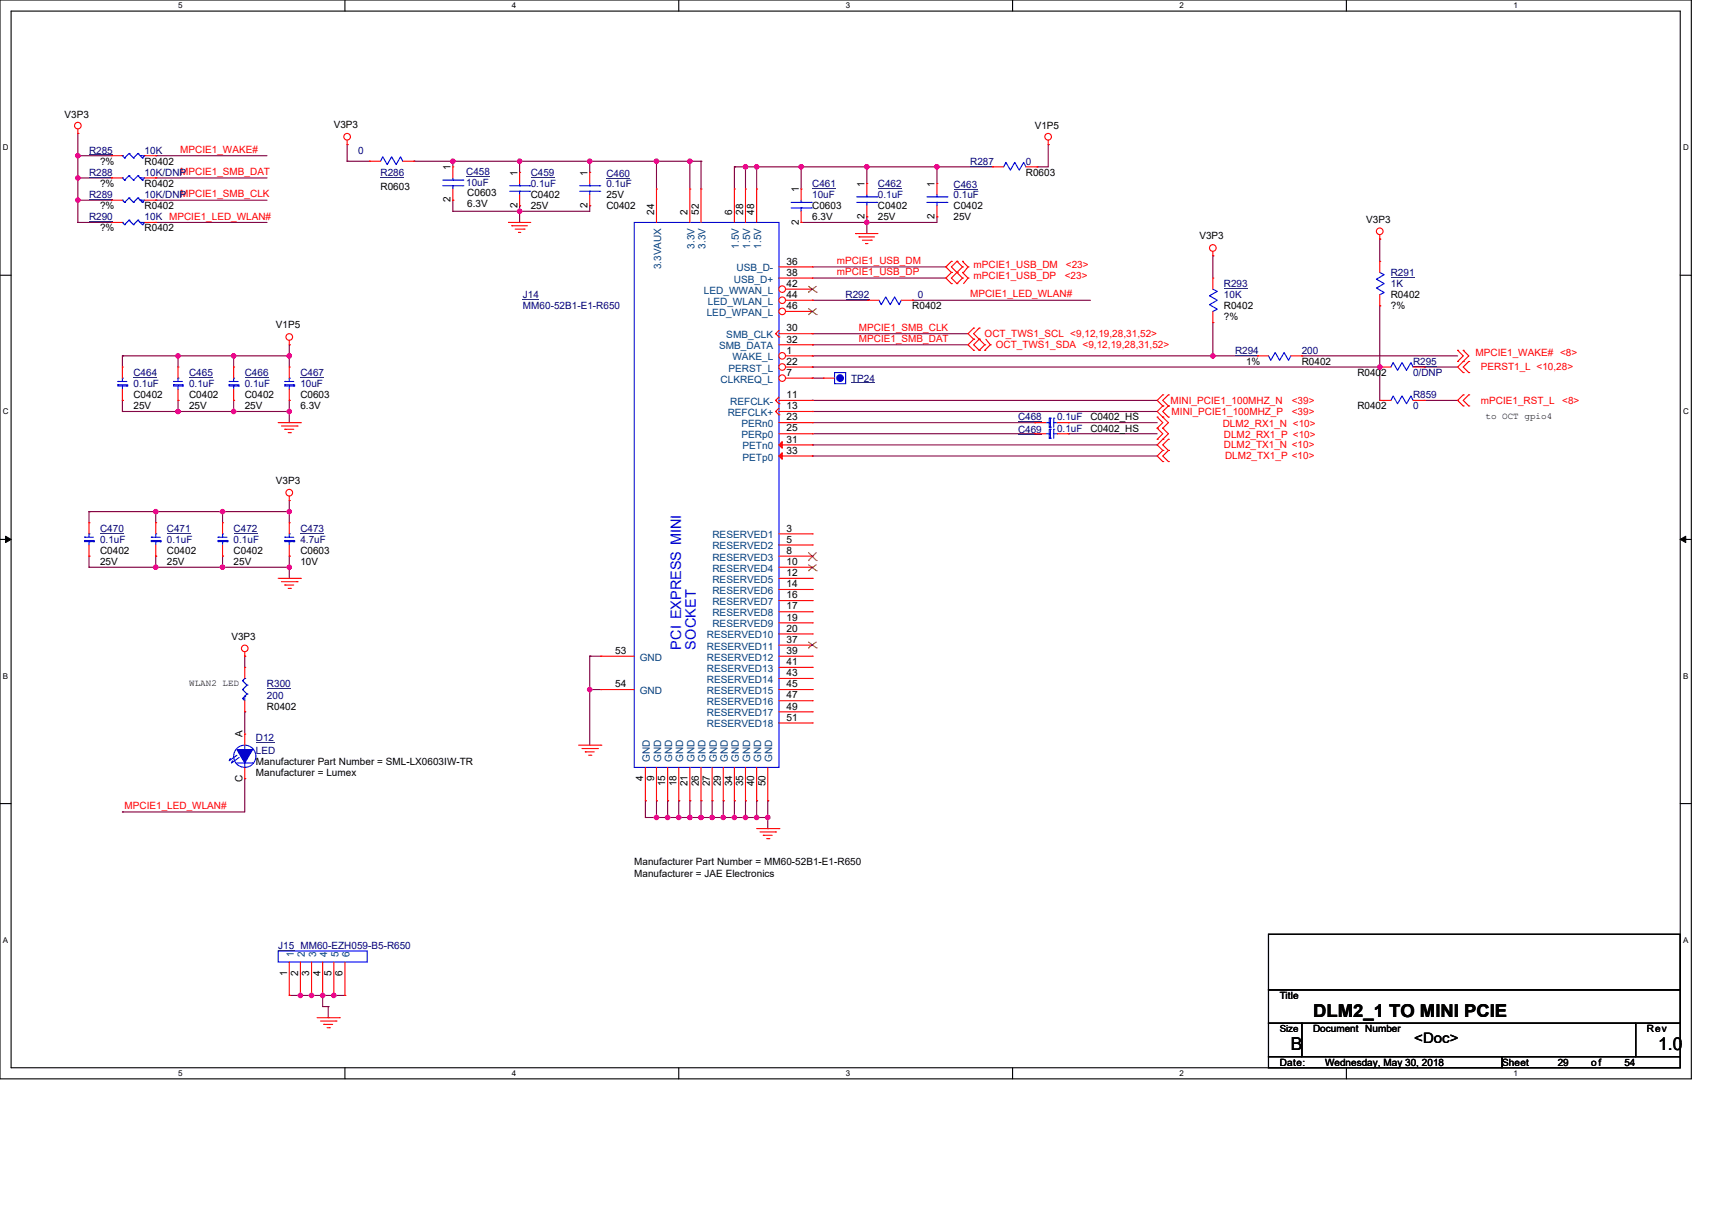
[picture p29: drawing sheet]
<svg xmlns="http://www.w3.org/2000/svg" width="297mm" height="210mm" viewBox="0 0 297 210" stroke-linecap="round" stroke-linejoin="round" font-family="sans-serif">
<defs><g id="words">
<g font-size="3.1">
<text x="227.8" y="176.5">DLM2_1 TO MINI PCIE</text>
<text x="223.9" y="182.3">B</text>
<text x="287.6" y="182.3">1.0</text>
</g>
<g font-size="2.5" fill="#00f">
<text x="118.1" y="112.7" transform="rotate(-90 118.1 112.7)">PCI EXPRESS MINI</text>
<text x="120.7" y="112.7" transform="rotate(-90 120.7 112.7)">SOCKET</text>
</g>
<text font-size="2.5" x="245.3" y="181">&lt;Doc&gt;</text>
<g font-size="1.8">
<text x="78.2" y="29.5" transform="rotate(-90 78.2 29.5)">1</text>
<text x="78.2" y="35.1" transform="rotate(-90 78.2 35.1)">2</text>
<text x="89.8" y="30.5" transform="rotate(-90 89.8 30.5)">1</text>
<text x="101.9" y="30.5" transform="rotate(-90 101.9 30.5)">1</text>
<text x="138.6" y="33.4" transform="rotate(-90 138.6 33.4)">1</text>
<text x="150" y="32.4" transform="rotate(-90 150 32.4)">1</text>
<text x="162.1" y="32.4" transform="rotate(-90 162.1 32.4)">1</text>
<text x="89.8" y="36.1" transform="rotate(-90 89.8 36.1)">2</text>
<text x="101.9" y="36.1" transform="rotate(-90 101.9 36.1)">2</text>
<text x="113.5" y="37.3" transform="rotate(-90 113.5 37.3)">24</text>
<text x="119.3" y="37.3" transform="rotate(-90 119.3 37.3)">2</text>
<text x="121.2" y="37.3" transform="rotate(-90 121.2 37.3)">52</text>
<text x="127" y="37.3" transform="rotate(-90 127 37.3)">6</text>
<text x="128.9" y="37.3" transform="rotate(-90 128.9 37.3)">28</text>
<text x="130.9" y="37.3" transform="rotate(-90 130.9 37.3)">48</text>
<text x="138.6" y="39" transform="rotate(-90 138.6 39)">2</text>
<text x="150" y="38" transform="rotate(-90 150 38)">2</text>
<text x="162.1" y="38" transform="rotate(-90 162.1 38)">2</text>
<text x="42.1" y="128" transform="rotate(-90 42.1 128)">A</text>
<text x="42.1" y="135.8" transform="rotate(-90 42.1 135.8)">C</text>
<text x="111.6" y="135.5" transform="rotate(-90 111.6 135.5)">4</text>
<text x="113.5" y="135.5" transform="rotate(-90 113.5 135.5)">9</text>
<text x="115.4" y="136.5" transform="rotate(-90 115.4 136.5)">15</text>
<text x="117.3" y="136.5" transform="rotate(-90 117.3 136.5)">18</text>
<text x="119.3" y="136.5" transform="rotate(-90 119.3 136.5)">21</text>
<text x="121.2" y="136.5" transform="rotate(-90 121.2 136.5)">26</text>
<text x="123.1" y="136.5" transform="rotate(-90 123.1 136.5)">27</text>
<text x="125.1" y="136.5" transform="rotate(-90 125.1 136.5)">29</text>
<text x="127" y="136.5" transform="rotate(-90 127 136.5)">34</text>
<text x="128.9" y="136.5" transform="rotate(-90 128.9 136.5)">35</text>
<text x="130.9" y="136.5" transform="rotate(-90 130.9 136.5)">40</text>
<text x="132.8" y="136.5" transform="rotate(-90 132.8 136.5)">50</text>
<text x="49.8" y="169.3" transform="rotate(-90 49.8 169.3)">1</text>
<text x="51.7" y="169.3" transform="rotate(-90 51.7 169.3)">2</text>
<text x="53.7" y="169.3" transform="rotate(-90 53.7 169.3)">3</text>
<text x="55.6" y="169.3" transform="rotate(-90 55.6 169.3)">4</text>
<text x="57.5" y="169.3" transform="rotate(-90 57.5 169.3)">5</text>
<text x="59.4" y="169.3" transform="rotate(-90 59.4 169.3)">6</text>
</g>
<g font-size="1.8" fill="#004080">
<text x="114.7" y="46.8" transform="rotate(-90 114.7 46.8)">3.3VAUX</text>
<text x="120.5" y="43.2" transform="rotate(-90 120.5 43.2)">3.3V</text>
<text x="122.4" y="43.2" transform="rotate(-90 122.4 43.2)">3.3V</text>
<text x="128.2" y="43.2" transform="rotate(-90 128.2 43.2)">1.5V</text>
<text x="130.1" y="43.2" transform="rotate(-90 130.1 43.2)">1.5V</text>
<text x="132.1" y="43.2" transform="rotate(-90 132.1 43.2)">1.5V</text>
<text x="112.8" y="132.2" transform="rotate(-90 112.8 132.2)">GND</text>
<text x="114.7" y="132.2" transform="rotate(-90 114.7 132.2)">GND</text>
<text x="116.6" y="132.2" transform="rotate(-90 116.6 132.2)">GND</text>
<text x="118.5" y="132.2" transform="rotate(-90 118.5 132.2)">GND</text>
<text x="120.5" y="132.2" transform="rotate(-90 120.5 132.2)">GND</text>
<text x="122.4" y="132.2" transform="rotate(-90 122.4 132.2)">GND</text>
<text x="124.3" y="132.2" transform="rotate(-90 124.3 132.2)">GND</text>
<text x="126.3" y="132.2" transform="rotate(-90 126.3 132.2)">GND</text>
<text x="128.2" y="132.2" transform="rotate(-90 128.2 132.2)">GND</text>
<text x="130.1" y="132.2" transform="rotate(-90 130.1 132.2)">GND</text>
<text x="132.1" y="132.2" transform="rotate(-90 132.1 132.2)">GND</text>
<text x="134" y="132.2" transform="rotate(-90 134 132.2)">GND</text>
<text x="51" y="166" transform="rotate(-90 51 166)">1</text>
<text x="52.9" y="166" transform="rotate(-90 52.9 166)">2</text>
<text x="54.8" y="166" transform="rotate(-90 54.8 166)">3</text>
<text x="56.8" y="166" transform="rotate(-90 56.8 166)">4</text>
<text x="58.7" y="166" transform="rotate(-90 58.7 166)">5</text>
<text x="60.6" y="166" transform="rotate(-90 60.6 166)">6</text>
</g>
<g font-size="1.7">
<text x="11.2" y="20.5">V3P3</text>
<text x="57.9" y="22.2">V3P3</text>
<text x="179.5" y="22.4">V1P5</text>
<text x="17.4" y="28.6">?%</text>
<text x="25.1" y="28.6">R0402</text>
<text x="17.4" y="32.4">?%</text>
<text x="25.1" y="32.4">R0402</text>
<text x="66" y="33">R0603</text>
<text x="81.1" y="34">C0603</text>
<text x="81.1" y="35.9">6.3V</text>
<text x="92.1" y="34.4">C0402</text>
<text x="105.2" y="34.4">25V</text>
<text x="178" y="30.5">R0603</text>
<text x="17.4" y="36.3">?%</text>
<text x="17.4" y="40.2">?%</text>
<text x="25.1" y="36.3">R0402</text>
<text x="25.1" y="40.2">R0402</text>
<text x="92.1" y="36.3">25V</text>
<text x="105.2" y="36.3">C0402</text>
<text x="140.9" y="36.3">C0603</text>
<text x="140.9" y="38.2">6.3V</text>
<text x="152.3" y="36.3">C0402</text>
<text x="152.3" y="38.2">25V</text>
<text x="165.4" y="36.3">C0402</text>
<text x="165.4" y="38.2">25V</text>
<text x="208.1" y="41.5">V3P3</text>
<text x="237" y="38.6">V3P3</text>
<text x="136.5" y="45.9">36</text>
<text x="136.5" y="47.9">38</text>
<text x="136.5" y="49.8">42</text>
<text x="136.5" y="51.7">44</text>
<text x="136.5" y="53.7">46</text>
<text x="158.3" y="53.7">R0402</text>
<text x="212.3" y="53.7">R0402</text>
<text x="241.3" y="51.7">R0402</text>
<text x="241.3" y="53.7">?%</text>
<text x="47.9" y="56.9">V1P5</text>
<text x="136.5" y="57.5">30</text>
<text x="136.5" y="59.4">32</text>
<text x="212.3" y="55.6">?%</text>
<text x="136.5" y="61.4">1</text>
<text x="136.5" y="63.3">22</text>
<text x="136.5" y="65.2">7</text>
<text x="216.2" y="63.3">1%</text>
<text x="225.8" y="63.3">R0402</text>
<text x="235.5" y="65.3">R0402</text>
<text x="23.2" y="69.1">C0402</text>
<text x="23.2" y="71">25V</text>
<text x="32.8" y="69.1">C0402</text>
<text x="32.8" y="71">25V</text>
<text x="42.5" y="69.1">C0402</text>
<text x="42.5" y="71">25V</text>
<text x="52.1" y="69.1">C0603</text>
<text x="52.1" y="71">6.3V</text>
<text x="136.5" y="69.1">11</text>
<text x="136.5" y="71">13</text>
<text x="235.5" y="71">R0402</text>
<text x="136.5" y="73">23</text>
<text x="136.5" y="74.9">25</text>
<text x="136.5" y="76.8">31</text>
<text x="189.2" y="74.9">C0402_HS</text>
<text x="189.2" y="73">C0402_HS</text>
<text x="47.9" y="84">V3P3</text>
<text x="136.5" y="78.8">33</text>
<text x="136.5" y="92.3">3</text>
<text x="136.5" y="94.2">5</text>
<text x="17.4" y="96.1">C0402</text>
<text x="17.4" y="98.1">25V</text>
<text x="29" y="96.1">C0402</text>
<text x="29" y="98.1">25V</text>
<text x="40.5" y="96.1">C0402</text>
<text x="40.5" y="98.1">25V</text>
<text x="52.1" y="96.1">C0603</text>
<text x="52.1" y="98.1">10V</text>
<text x="136.5" y="98.1">10</text>
<text x="136.5" y="100">12</text>
<text x="136.5" y="101.9">14</text>
<text x="136.5" y="96.1">8</text>
<text x="136.5" y="103.8">16</text>
<text x="136.5" y="105.8">17</text>
<text x="136.5" y="107.7">19</text>
<text x="40.2" y="111">V3P3</text>
<text x="106.7" y="113.5">53</text>
<text x="136.5" y="109.6">20</text>
<text x="136.5" y="111.6">37</text>
<text x="136.5" y="113.5">39</text>
<text x="106.7" y="119.3">54</text>
<text x="136.5" y="117.4">43</text>
<text x="136.5" y="119.3">45</text>
<text x="136.5" y="115.4">41</text>
<text x="46.3" y="123.2">R0402</text>
<text x="136.5" y="121.2">47</text>
<text x="136.5" y="123.1">49</text>
<text x="136.5" y="125.1">51</text>
<text x="44.4" y="134.7">Manufacturer = Lumex</text>
<text x="44.4" y="132.8">Manufacturer Part Number = SML-LX0603IW-TR</text>
<text x="110" y="152.1">Manufacturer = JAE Electronics</text>
<text x="110" y="150.2">Manufacturer Part Number = MM60-52B1-E1-R650</text>
<text x="222" y="173.4">Title</text>
<text x="222" y="179.1">Size</text>
<text x="227.8" y="179.1">Document Number</text>
<text x="285.7" y="179.1">Rev</text>
<text x="222" y="184.9">Date:</text>
<text x="229.9" y="184.9">Wednesday, May 30, 2018</text>
<text x="260.6" y="184.9">Sheet</text>
<text x="270.2" y="184.9">29</text>
<text x="276" y="184.9">of</text>
<text x="281.8" y="184.9">54</text>
</g>
<g font-size="1.7" fill="#000080">
<text x="15.4" y="26.6">R285</text>
<text x="25.1" y="26.6">10K</text>
<text x="62.1" y="26.6">0</text>
<text x="168.3" y="28.6">R287</text>
<text x="178" y="28.6">0</text>
<text x="15.4" y="30.5">R288</text>
<text x="15.4" y="34.4">R289</text>
<text x="25.1" y="30.5">10K/DNP</text>
<text x="25.1" y="34.4">10K/DNP</text>
<text x="66" y="30.5">R286</text>
<text x="80.9" y="30.3">C458</text>
<text x="80.9" y="32.2">10uF</text>
<text x="92.1" y="30.5">C459</text>
<text x="92.1" y="32.4">0.1uF</text>
<text x="105.2" y="30.7">C460</text>
<text x="105.2" y="32.4">0.1uF</text>
<text x="140.9" y="32.4">C461</text>
<text x="140.9" y="34.4">10uF</text>
<text x="152.3" y="32.4">C462</text>
<text x="152.3" y="34.4">0.1uF</text>
<text x="165.4" y="32.6">C463</text>
<text x="165.4" y="34.4">0.1uF</text>
<text x="15.4" y="38.2">R290</text>
<text x="25.1" y="38.2">10K MPCIE1_LED_WLAN#</text>
<text x="241.3" y="47.9">R291</text>
<text x="90.7" y="51.7">J14</text>
<text x="90.7" y="53.7">MM60-52B1-E1-R650</text>
<text x="146.7" y="51.7">R292</text>
<text x="159.2" y="51.7">0</text>
<text x="212.3" y="49.8">R293</text>
<text x="212.3" y="51.7">10K</text>
<text x="241.3" y="49.8">1K</text>
<text x="23.2" y="65.3">C464</text>
<text x="32.8" y="65.3">C465</text>
<text x="42.5" y="65.3">C466</text>
<text x="52.1" y="65.3">C467</text>
<text x="214.3" y="61.4">R294</text>
<text x="225.8" y="61.4">200</text>
<text x="245.1" y="63.3">R295</text>
<text x="245.1" y="65.3">0/DNP</text>
<text x="23.2" y="67.2">0.1uF</text>
<text x="32.8" y="67.2">0.1uF</text>
<text x="42.5" y="67.2">0.1uF</text>
<text x="52.1" y="67.2">10uF</text>
<text x="147.7" y="66.2">TP24</text>
<text x="245.1" y="69.1">R859</text>
<text x="245.1" y="71">0</text>
<text x="176.6" y="75.1">C469</text>
<text x="176.6" y="73">C468</text>
<text x="183.4" y="74.9">0.1uF</text>
<text x="183.4" y="73">0.1uF</text>
<text x="17.4" y="92.3">C470</text>
<text x="17.4" y="94.2">0.1uF</text>
<text x="29" y="92.3">C471</text>
<text x="29" y="94.2">0.1uF</text>
<text x="40.5" y="92.3">C472</text>
<text x="40.5" y="94.2">0.1uF</text>
<text x="52.1" y="92.3">C473</text>
<text x="52.1" y="94.2">4.7uF</text>
<text x="46.3" y="119.3">R300</text>
<text x="46.3" y="121.2">200</text>
<text x="44.4" y="128.6">D12</text>
<text x="44.4" y="130.9">LED</text>
<text x="48.3" y="164.7">J15 MM60-EZH059-B5-R650</text>
</g>
<g font-size="1.7" fill="#f00">
<text x="31.3" y="26.5">MPCIE1_WAKE#</text>
<text x="31.3" y="30.4">MPCIE1_SMB_DAT</text>
<text x="31.3" y="34.3">MPCIE1_SMB_CLK</text>
<text x="145.1" y="47.8">mPCIE1_USB_DP</text>
<text x="145.1" y="45.8">mPCIE1_USB_DM</text>
<text x="168.9" y="46.5">mPCIE1_USB_DM</text>
<text x="184.9" y="46.5">&lt;23&gt;</text>
<text x="168.3" y="51.6">MPCIE1_LED_WLAN#</text>
<text x="168.9" y="48.5">mPCIE1_USB_DP</text>
<text x="184.7" y="48.5">&lt;23&gt;</text>
<text x="149" y="59.4">MPCIE1_SMB_DAT</text>
<text x="149" y="57.4">MPCIE1_SMB_CLK</text>
<text x="170.8" y="58.5">OCT_TWS1_SCL &lt;9,12,19,28,31,52&gt;</text>
<text x="172.7" y="60.4">OCT_TWS1_SDA &lt;9,12,19,28,31,52&gt;</text>
<text x="256" y="61.8">MPCIE1_WAKE# &lt;8&gt;</text>
<text x="256.9" y="64.3">PERST1_L &lt;10,28&gt;</text>
<text x="203.1" y="70.1">MINI_PCIE1_100MHZ_N</text>
<text x="224.1" y="70.1">&lt;39&gt;</text>
<text x="256.9" y="70.1">mPCIE1_RST_L</text>
<text x="271" y="70.1">&lt;8&gt;</text>
<text x="203.2" y="72">MINI_PCIE1_100MHZ_P</text>
<text x="212.1" y="74.1">DLM2_RX1_N &lt;10&gt;</text>
<text x="212.3" y="77.8">DLM2_TX1_N &lt;10&gt;</text>
<text x="212.3" y="76.1">DLM2_RX1_P &lt;10&gt;</text>
<text x="224.1" y="72">&lt;39&gt;</text>
<text x="212.5" y="79.7">DLM2_TX1_P &lt;10&gt;</text>
<text x="21.6" y="140.4">MPCIE1_LED_WLAN#</text>
</g>
<g font-size="1.7" fill="#004080">
<text x="127.8" y="47.1">USB_D-</text>
<text x="122.1" y="51">LED_WWAN_L</text>
<text x="122.8" y="52.9">LED_WLAN_L</text>
<text x="127.3" y="49">USB_D+</text>
<text x="122.6" y="54.8">LED_WPAN_L</text>
<text x="126" y="58.7">SMB_CLK</text>
<text x="124.7" y="60.6">SMB_DATA</text>
<text x="126.4" y="64.5">PERST_L</text>
<text x="127.1" y="62.5">WAKE_L</text>
<text x="125" y="66.4">CLKREQ_L</text>
<text x="126.7" y="70.3">REFCLK-</text>
<text x="126.2" y="72.2">REFCLK+</text>
<text x="128.6" y="74.1">PERn0</text>
<text x="128.6" y="76.1">PERp0</text>
<text x="128.8" y="78">PETn0</text>
<text x="128.8" y="79.9">PETp0</text>
<text x="123.6" y="93.4">RESERVED1</text>
<text x="123.6" y="95.4">RESERVED2</text>
<text x="123.6" y="99.2">RESERVED4</text>
<text x="123.6" y="101.2">RESERVED5</text>
<text x="123.6" y="97.3">RESERVED3</text>
<text x="123.6" y="105">RESERVED7</text>
<text x="123.6" y="107">RESERVED8</text>
<text x="123.6" y="103.1">RESERVED6</text>
<text x="122.6" y="110.8">RESERVED10</text>
<text x="122.6" y="112.7">RESERVED11</text>
<text x="123.6" y="108.9">RESERVED9</text>
<text x="111" y="114.7">GND</text>
<text x="122.6" y="114.7">RESERVED12</text>
<text x="122.6" y="118.5">RESERVED14</text>
<text x="122.6" y="116.6">RESERVED13</text>
<text x="111" y="120.5">GND</text>
<text x="122.6" y="120.5">RESERVED15</text>
<text x="122.6" y="122.4">RESERVED16</text>
<text x="122.6" y="124.3">RESERVED17</text>
<text x="122.6" y="126.3">RESERVED18</text>
</g>
<g font-size="1.6">
<text x="257.7" y="72.7">to OCT gpio4</text>
<text x="32.8" y="119">WLAN2 LED</text>
</g>
<g font-size="1.4">
<text x="30.9" y="1.4">5</text>
<text x="88.8" y="1.4">4</text>
<text x="146.7" y="1.4">3</text>
<text x="204.6" y="1.4">2</text>
<text x="262.6" y="1.4">1</text>
<text x=".5" y="26.1">D</text>
<text x="292" y="26.1">D</text>
<text x=".5" y="71.9">C</text>
<text x="292" y="71.9">C</text>
<text x=".5" y="117.8">B</text>
<text x="292" y="117.8">B</text>
<text x=".5" y="163.6">A</text>
<text x="292" y="163.6">A</text>
<text x="30.9" y="186.7">5</text>
<text x="88.8" y="186.7">4</text>
<text x="146.7" y="186.7">3</text>
<text x="204.6" y="186.7">2</text>
<text x="262.6" y="186.7">1</text>
</g>
</g></defs>
<path d="M0 0h293.4v187.2h-293.4zM1.9 1.9h289.6v183.4h-289.6z" fill="none" stroke="#000" stroke-width=".19"/>
<g fill="#fff">
<path d="M30.9 .2h.7v1.5h-.7z"/>
<path d="M30.9 185.5h.7v1.5h-.7z"/>
</g>
<path d="M59.8 0v1.9M59.8 185.3v1.9" fill="none" stroke="#000" stroke-width=".19"/>
<g fill="#fff">
<path d="M88.8 .2h.8v1.5h-.8z"/>
<path d="M88.8 185.5h.8v1.5h-.8z"/>
</g>
<path d="M117.8 0v1.9M117.8 185.3v1.9" fill="none" stroke="#000" stroke-width=".19"/>
<g fill="#fff">
<path d="M146.7 .2h.8v1.5h-.8z"/>
<path d="M146.7 185.5h.8v1.5h-.8z"/>
</g>
<path d="M175.7 0v1.9M175.7 185.3v1.9" fill="none" stroke="#000" stroke-width=".19"/>
<g fill="#fff">
<path d="M204.6 .2h.8v1.5h-.8z"/>
<path d="M204.6 185.5h.8v1.5h-.8z"/>
</g>
<path d="M233.6 0v1.9M233.6 185.3v1.9" fill="none" stroke="#000" stroke-width=".19"/>
<g fill="#fff">
<path d="M262.5 .2h.8v1.5h-.8z"/>
<path d="M262.5 185.5h.8v1.5h-.8z"/>
<path d="M.5 24.8h1v1.6h-1z"/>
<path d="M292 24.8h1v1.6h-1z"/>
<path d="M.5 70.7h1v1.5h-1z"/>
<path d="M292 70.7h1v1.5h-1z"/>
</g>
<path d="M0 47.8h1.9M291.5 47.8h1.9" fill="none" stroke="#000" stroke-width=".19"/>
<g fill="#fff">
<path d="M.5 116.5h.9v1.6h-.9z"/>
<path d="M292 116.5h.9v1.6h-.9z"/>
</g>
<path d="M0 93.6h1.9M291.5 93.6h1.9" fill="none" stroke="#000" stroke-width=".19"/>
<path d="M1 93.1l.9 .5-.9 .6zM291.5 93.6l.9-.5v1.1z" fill="#000" stroke="#000" stroke-width=".17"/>
<g fill="#fff">
<path d="M.5 162.4h.9v1.5h-.9z"/>
<path d="M292 162.4h.9v1.5h-.9z"/>
</g>
<path d="M0 139.5h1.9M291.5 139.5h1.9M220.1 162.1h71.4v9.7h-71.4zM220.1 171.8h71.4v5.8h-71.4zM220.1 177.6h5.7v5.8h-5.7zM225.8 177.6h58v5.8h-58zM283.8 177.6h7.7v5.8h-7.7zM220.1 183.4h40.5v1.9h-40.5zM260.6 183.4h30.9v1.9h-30.9z" fill="none" stroke="#000" stroke-width=".19"/>
<g fill="none" stroke="#800040" stroke-width=".19">
<path d="M13.5 30.9h.1M13.5 27h.1M13.5 23.2h.1M13.5 34.7h.1M13.5 38.6h.1M13.5 30.9h5.8M13.5 27h5.8M13.5 23.2v15.4M13.5 38.6h5.8M13.5 34.7h5.8M27 30.9h.1M27 27h.1"/>
<path d="M27 38.6h.1M27 34.7h.1M27 30.9h19.3M27 27h19.3M27 38.6h19.3M27 34.7h19.3M60.2 25.1h.1M60.2 28h.1M60.2 28h3.9M60.2 25.1v2.9M71.8 28h.1M71.8 28h49.8"/>
<path d="M78.6 34.7h.1M78.6 28h.1M78.6 36.7h.1M78.6 28v1M78.6 34.7v2M90.1 28h.1M90.1 35.7h.1M90.1 36.7h.1M90.1 28v1.9M90.1 35.7v2.9M102.3 28h.1M102.3 35.7h.1"/>
<path d="M102.3 35.7v1h-23.7M102.3 28v1.9M113.9 28h.1M113.9 28v4.8M119.7 28h.1M119.7 28v4.8M121.6 28h.1M121.6 28v4.8M127.4 29h.1M127.4 29v3.8M127.4 29h44.8M129.3 29h.1"/>
<path d="M129.3 29v3.8M131.3 29h.1M131.3 29v3.8M139 38.6h.1M139 29h.1M139 29v3.8M150.4 29h.1M150.4 37.6h.1M150.4 38.6h.1M150.4 29v2.8M150.4 37.6v2.9M162.5 29h.1"/>
<path d="M162.5 37.6h.1M162.5 37.6v1h-23.5M162.5 29v2.8M179.9 29h.1M181.8 25.1h.1M181.8 25.1v3.9h-1.9M50.2 59.8h.1M50.2 59.8v3.9M140.9 52.1h.1M140.9 59.8h.1M140.9 57.9h.1M140.9 52.1h9.7"/>
<path d="M140.9 59.8h27M140.9 57.9h27M140.9 48.3h23.2M140.9 46.3h23.2M158.3 52.1h.1M158.3 52.1h30.9M164.1 48.3h.1M164.1 46.3h.1M210.4 56h.1M210.4 44.4h.1M210.4 44.4v3.9M210.4 56v5.8"/>
<path d="M239.4 41.5h.1M239.4 53.1h.1M239.4 41.5v3.9M239.4 53.1v16.4M21.2 61.8h.1M21.2 69.5h.1M21.2 71.4h.1M21.2 61.8h29M21.2 71.4h29M21.2 61.8v1.9M21.2 69.5v1.9M30.9 61.8h.1"/>
<path d="M30.9 69.5h.1M30.9 71.4h.1M30.9 61.8v1.9M30.9 69.5v1.9M40.5 61.8h.1M40.5 71.4h.1M40.5 69.5h.1M40.5 61.8v1.9M40.5 69.5v1.9M50.2 61.8h.1M50.2 69.5h.1M50.2 71.4h.1"/>
<path d="M50.2 69.5v3.9M140.9 63.7h.1M140.9 61.8h.1M140.9 65.6h.1M140.9 69.5h.1M140.9 71.4h.1M140.9 77.2h.1M140.9 79.1h.1M140.9 63.7h98.5M140.9 61.8h77.2M140.9 65.6h1.9M140.9 69.5h59.9"/>
<path d="M140.9 71.4h59.9M140.9 73.4h38.6M140.9 75.3h38.6M140.9 77.2h59.9M140.9 79.1h59.9M179.5 73.4h.1M179.5 75.3h.1M185.3 73.4h.1M185.3 75.3h.1M185.3 73.4h15.5M185.3 75.3h15.5M210.4 61.8h.1"/>
<path d="M225.8 61.8h.1M225.8 61.8h27.1M239.4 63.7h.1M247.1 63.7h.1M247.1 63.7h5.8M247.1 69.5h5.8M252.9 69.5h.1M15.4 88.8h.1M15.4 96.5h.1M15.4 98.4h.1M15.4 98.4h34.8M15.4 88.8h34.8"/>
<path d="M15.4 88.8v1.9M15.4 96.5v1.9M27 88.8h.1M27 98.4h.1M27 96.5h.1M27 88.8v1.9M27 96.5v1.9M38.6 98.4h.1M38.6 88.8h.1M38.6 96.5h.1M38.6 88.8v1.9M38.6 96.5v1.9"/>
<path d="M50.2 98.4h.1M50.2 86.9h.1M50.2 96.5h.1M50.2 88.8h.1M50.2 86.9v3.8M50.2 96.5v3.9M42.5 113.9h.1M42.5 113.9v1.9M102.3 119.7h.1M102.3 113.9h.1M102.3 113.9v15.4M102.3 113.9h1.9"/>
<path d="M102.3 119.7h1.9M42.5 135.1h.1M42.5 123.5h.1M42.5 123.5v3.9M42.5 135.1v5.8h-21.3M112 139h.1M112 139v2.9M113.9 139h.1M113.9 139v2.9M115.8 139h.1M115.8 139v2.9M117.8 139h.1"/>
<path d="M117.8 139v2.9M119.7 139h.1M119.7 139v2.9M121.6 139h.1M121.6 139v2.9M123.5 139h.1M123.5 139v2.9M125.5 139h.1M125.5 139v2.9M127.4 139h.1M127.4 139v2.9M129.3 139h.1"/>
<path d="M129.3 139v2.9M131.3 139h.1M131.3 139v2.9M133.2 139h.1M133.2 139v4.8M21.2 140.9h.1M112 141.9h.1M112 141.9h21.2M113.9 141.9h.1M115.8 141.9h.1M117.8 141.9h.1M119.7 141.9h.1"/>
<path d="M121.6 141.9h.1M123.5 141.9h.1M125.5 141.9h.1M127.4 141.9h.1M129.3 141.9h.1M131.3 141.9h.1M133.2 143.8h.1M50.2 172.8h.1M50.2 172.8h9.6M52.1 172.8h.1M54 172.8h.1M56 172.8h.1"/>
<path d="M56 172.8v1.9h.9M56.9 174.7h.1M56.9 176.6h.1M56.9 174.7v1.9M57.9 172.8h.1"/>
</g>
<g fill="#f0f" stroke="#f0f" stroke-width=".19">
<circle cx="13.5" cy="27" r=".38"/>
<circle cx="13.5" cy="34.7" r=".38"/>
<circle cx="13.5" cy="30.9" r=".38"/>
<circle cx="113.9" cy="28" r=".38"/>
<circle cx="102.3" cy="28" r=".38"/>
<circle cx="90.1" cy="28" r=".38"/>
<circle cx="90.1" cy="36.7" r=".38"/>
<circle cx="239.4" cy="63.7" r=".38"/>
<circle cx="119.7" cy="141.9" r=".38"/>
<circle cx="121.6" cy="141.9" r=".38"/>
<circle cx="115.8" cy="141.9" r=".38"/>
<circle cx="117.7" cy="141.9" r=".38"/>
<circle cx="125.5" cy="141.9" r=".38"/>
<circle cx="129.3" cy="141.9" r=".38"/>
<circle cx="127.4" cy="141.9" r=".38"/>
<circle cx="131.3" cy="141.9" r=".38"/>
<circle cx="119.7" cy="28" r=".38"/>
<circle cx="123.5" cy="141.9" r=".38"/>
<circle cx="210.4" cy="61.8" r=".38"/>
<circle cx="78.6" cy="28" r=".38"/>
<circle cx="113.9" cy="141.9" r=".38"/>
<circle cx="102.3" cy="119.7" r=".38"/>
<circle cx="133.2" cy="141.9" r=".38"/>
<circle cx="129.3" cy="28.9" r=".38"/>
<circle cx="131.3" cy="28.9" r=".38"/>
<circle cx="150.4" cy="38.6" r=".38"/>
<circle cx="162.5" cy="28.9" r=".38"/>
<circle cx="150.4" cy="28.9" r=".38"/>
<circle cx="139" cy="28.9" r=".38"/>
<circle cx="50.2" cy="98.4" r=".38"/>
<circle cx="38.6" cy="88.8" r=".38"/>
<circle cx="27" cy="88.8" r=".38"/>
<circle cx="38.6" cy="98.4" r=".38"/>
<circle cx="27" cy="98.4" r=".38"/>
<circle cx="50.2" cy="88.8" r=".38"/>
<circle cx="50.2" cy="61.8" r=".38"/>
<circle cx="40.5" cy="61.8" r=".38"/>
<circle cx="30.9" cy="61.8" r=".38"/>
<circle cx="40.5" cy="71.4" r=".38"/>
<circle cx="30.9" cy="71.4" r=".38"/>
<circle cx="50.2" cy="71.4" r=".38"/>
<circle cx="52.1" cy="172.8" r=".38"/>
<circle cx="54" cy="172.8" r=".38"/>
<circle cx="57.9" cy="172.8" r=".38"/>
<circle cx="56" cy="172.8" r=".38"/>
</g>
<g fill="none" stroke="#f00" stroke-width=".19">
<path d="M13.5 23.2h.1M13.5 22.4v.8M19.3 27h.1M19.3 30.9h.1M19.3 34.7h.1M19.3 38.6h.1M19.3 38.6h1.9M19.3 27h1.9M19.3 30.9h1.9M19.3 34.7h1.9M25.1 38.6h1.9M25.1 27h1.9"/>
<path d="M25.1 30.9h1.9M25.1 34.7h1.9M27 27h.1M27 30.9h.1M27 34.7h.1M27 38.6h.1M60.2 25.1h.1M60.2 24.3v.8M64.1 28h.1M64.1 28h1.9M69.9 28h1.9M71.8 28h.1"/>
<path d="M78.6 29h.1M78.6 34.7h.1M78.6 29v1.9M78.6 32.8v1.9M88.2 38.6h.1M88.2 38.6h3.9M88.8 39.2h.1M88.8 39.2h2.7M89.4 39.8h1.5M90.1 29.9h.1M90.1 35.7h.1M90.1 29.9v1.9"/>
<path d="M90.1 33.8v1.9M90.9 39.8h.1M102.3 29.9h.1M102.3 35.7h.1M102.3 29.9v1.9M102.3 33.8v1.9M113.9 32.8h.1M113.9 32.8v5.8M119.7 32.8h.1M119.7 32.8v5.8M121.6 32.8h.1M121.6 32.8v5.8"/>
<path d="M131.3 32.8h.1M131.3 32.8v5.8M139 32.8h.1M139 38.6h.1M139 32.8v1.9M139 36.7v1.9M150.4 31.8h.1M150.4 37.6h.1M150.4 31.8v2M150.4 35.7v1.9M162.5 31.8h.1M162.5 37.6h.1"/>
<path d="M162.5 31.8v2M162.5 35.7v1.9M172.2 29h.1M172.2 29h1.9M178 29h1.9M179.9 29h.1M181.8 25.1h.1M181.8 24.3v.8M50.2 59.8h.1M50.2 59.1v.7M89.9 40.3h.1M89.9 40.3h.4"/>
<path d="M135.1 46.3h5.8M135.1 48.3h5.8M140.9 46.3h.1M140.9 48.3h.1M148.4 40.5h.1M148.4 40.5h3.9M149 41.1h.1M149 41.1h2.7M149.6 41.7h1.6M150.2 42.3h.1M150.2 42.3h.4M150.6 52.1h.1"/>
<path d="M150.6 52.1h1.9M151.2 41.7h.1M156.4 52.1h1.9M158.3 52.1h.1M165 49.2h.1M165 47.3h.1M165 45.4h.1M165 47.3l-.9 1 .9 .9M165 45.4l-.9 .9 .9 1M166 47.3h.1M166 49.2h.1M166 45.4h.1"/>
<path d="M166 47.3l-1 1 1 .9M166 47.3l1 1M166 45.4l-1 .9 1 1M166 45.4l1 .9M167 48.3h.1M167 47.3h.1M167 46.3h.1M167 45.4h.1M167 48.3l-1 .9M167 47.3l.9 1M167 46.3l-1 1M167 45.4l.9 .9"/>
<path d="M167.9 48.3h.1M167.9 46.3h.1M167.9 48.3l-.7 .9M167.9 46.3l-.7 1M168.9 56.9h.1M168.9 58.9h.1M168.9 56.9l-1 1 1 1M168.9 58.9l-1 .9 1 1M169.9 58.9h.1M169.9 56.9h.1M169.9 56.9l-1 1 1 1M169.9 58.9l-1 .9 1 1"/>
<path d="M169.9 58.9l.9 .9M170.8 59.8h.1M170.8 59.8l-.9 1M171 58.9l.8 .9M171.8 59.8h.1M171.8 59.8l-1 1M210.4 44.4h.1M210.4 56h.1M210.4 48.3h.1M210.4 43.6v.8M210.4 48.3v1.9M210.4 54v2"/>
<path d="M239.4 41.5h.1M239.4 53.1h.1M239.4 45.4h.1M239.4 40.7v.8M239.4 45.4v1.9M239.4 51.1v2M21.2 69.5h.1M21.2 63.7h.1M21.2 63.7v1.9M21.2 67.6v1.9M30.9 69.5h.1M30.9 63.7h.1"/>
<path d="M30.9 63.7v1.9M30.9 67.6v1.9M40.5 69.5h.1M40.5 63.7h.1M40.5 63.7v1.9M40.5 67.6v1.9M48.3 73.4h3.8M48.8 73.9h2.7M49.4 74.5h.1M49.4 74.5h1.6M50 75.1h.4M50.2 69.5h.1"/>
<path d="M50.2 63.7h.1M50.2 63.7v1.9M50.2 67.6v1.9M50.4 75.1h.1M51.5 73.9h.1M52.1 73.4h.1M168.9 60.8h.1M169.9 60.8h.1M170.8 60.8h.1M179.5 75.3h.1M179.5 73.4h.1M179.5 73.4h2"/>
<path d="M179.5 75.3h2M183.4 73.4h1.9M183.4 75.3h1.9M185.3 75.3h.1M185.3 73.4h.1M200.8 74.3h.1M200.8 76.2h.1M200.8 72.4h.1M200.8 74.3l.9 1-.9 .9M200.8 72.4l.9 1-.9 .9M201.7 70.5h.1M201.7 68.5h.1"/>
<path d="M201.7 72.4h.1M201.7 78.2h.1M201.7 76.2h.1M201.7 74.3h.1M201.7 68.5l-.9 1 .9 1M201.7 70.5l-.9 .9 .9 1M201.7 78.2l-.9 .9 .9 1M201.7 76.2l-.9 1 .9 1M201.7 74.3l1 1-1 .9M201.7 72.4l1 1-1 .9M202.7 68.5h.1M202.7 70.5h.1"/>
<path d="M202.7 72.4h.1M202.7 78.2h.1M202.7 76.2h.1M202.7 68.5l-1 1 1 1M202.7 70.5l-1 .9 1 1M202.7 78.2l-1 .9 1 1M202.7 76.2l-1 1 1 1M218.1 61.8h.1M218.1 61.8h2M223.9 61.8h1.9M225.8 61.8h.1M239.4 63.7h.1"/>
<path d="M239.4 69.5h.1M239.4 63.7h1.9M239.4 69.5h1.9M245.2 63.7h1.9M245.2 69.5h1.9M247.1 63.7h.1M247.1 69.5h.1M252.9 62.7h.1M252.9 60.8h.1M252.9 60.8l.9 1-.9 .9M253.8 62.7h.1M253.8 60.8h.1"/>
<path d="M253.8 64.7h.1M253.8 70.5h.1M253.8 68.5h.1M253.8 60.8l1 1-1 .9M253.8 62.7l-.9 1 .9 1M253.8 68.5l-.9 1 .9 1M254.8 62.7h.1M254.8 64.7h.1M254.8 68.5h.1M254.8 70.5h.1M254.8 62.7l-1 1 1 1M254.8 68.5l-1 1 1 1"/>
<path d="M15.4 96.5h.1M15.4 90.7h.1M15.4 90.7v2M15.4 94.6v1.9M27 96.5h.1M27 90.7h.1M27 90.7v2M27 94.6v1.9M38.6 96.5h.1M38.6 90.7h.1M38.6 90.7v2M38.6 94.6v1.9"/>
<path d="M50.2 86.9h.1M50.2 96.5h.1M50.2 90.7h.1M50.2 86.1v.8M50.2 90.7v2M50.2 94.6v1.9M201.7 80.1h.1M202.7 80.1h.1M42.5 113.9h.1M42.5 115.8h.1M42.5 113.1v.8M42.5 115.8v2"/>
<path d="M48.3 100.4h3.8M48.8 101h2.7M49.4 101.5h.1M49.4 101.5h1.6M50 102.1h.4M50.4 102.1h.1M51.5 101h.1M52.1 100.4h.1M42.5 127.4h.1M42.5 135.1h.1M42.5 123.5h.1M42.5 121.6v1.9"/>
<path d="M42.5 127.4v1.9M42.5 133.2v1.9M100.4 129.3h3.8M101 129.9h2.7M101.5 130.5h.1M101.5 130.5h1.6M102.1 131.1h.4M102.5 131.1h.1M103.7 129.9h.1M104.2 129.3h.1M131.3 143.8h3.8M131.8 144.4h2.7"/>
<path d="M132.4 145h.1M132.4 145h1.6M133 145.6h.4M133.4 145.6h.1M134.5 144.4h.1M135.1 143.8h.1M50.2 172.8h.1M50.2 167v5.8M52.1 172.8h.1M52.1 167v5.8M54 172.8h.1M54 167v5.8"/>
<path d="M55 176.6h3.9M55.6 177.2h2.7M56 172.8h.1M56 167v5.8M56.2 177.8h.1M56.2 177.8h1.5M56.7 178.4h.4M57.1 178.4h.1M57.9 172.8h.1M57.9 167v5.8M58.3 177.2h.1M58.9 176.6h.1"/>
<path d="M59.8 172.8h.1M59.8 167v5.8"/>
<circle cx="13.5" cy="21.8" r=".57"/>
<circle cx="60.2" cy="23.7" r=".57"/>
<circle cx="181.8" cy="23.7" r=".57"/>
<circle cx="50.2" cy="58.5" r=".57"/>
<circle cx="210.4" cy="43" r=".58"/>
<circle cx="239.4" cy="40.1" r=".57"/>
<circle cx="50.2" cy="85.5" r=".58"/>
<circle cx="42.5" cy="112.5" r=".57"/>
</g>
<g fill="none" stroke="#00f" stroke-width=".19">
<path d="M21.2 27h.1M21.2 30.9h.1M21.2 34.7h.1M21.2 38.6h.1M21.2 27l.4 .4M21.2 30.9l.4 .4M21.2 34.7l.4 .4M21.2 38.6l.4 .4M21.6 27.4h.1M21.6 31.3h.1M21.6 35.1h.1M21.6 39h.1"/>
<path d="M22.4 26.6h.1M22.4 30.5h.1M22.4 34.4h.1M22.4 38.2h.1M22.4 26.6l.8 .8M22.4 26.6l-.8 .8M22.4 30.5l.8 .8M22.4 30.5l-.8 .8M22.4 34.4l.8 .7M22.4 34.4l-.8 .7M22.4 38.2l.8 .8M22.4 38.2l-.8 .8"/>
<path d="M23.2 27.4h.1M23.2 31.3h.1M23.2 35.1h.1M23.2 39h.1M23.9 26.6h.1M23.9 30.5h.1M23.9 34.4h.1M23.9 38.2h.1M23.9 26.6l.8 .8M23.9 26.6l-.7 .8M23.9 30.5l.8 .8M23.9 30.5l-.7 .8"/>
<path d="M23.9 34.4l.8 .7M23.9 34.4l-.7 .7M23.9 38.2l.8 .8M23.9 38.2l-.7 .8M24.3 27h.1M24.3 30.9h.1M24.3 34.7h.1M24.3 38.6h.1M24.3 27h.8l-.4 .4M24.3 30.9h.8l-.4 .4M24.3 34.7h.8l-.4 .4M24.3 38.6h.8l-.4 .4"/>
<path d="M24.7 27.4h.1M24.7 31.3h.1M24.7 35.1h.1M24.7 39h.1M66 28l.4-.8 .8 1.4 .7-1.4 .8 1.4 .8-1.4 .4 .8M76.8 32.2h3.5M76.8 31.3h3.5M78.6 31.3h.1M78.6 32.2h.1M78.6 30.9v.4M78.6 32.2v.6M80.3 32.2h.1"/>
<path d="M80.3 31.3h.1M88.4 33.2h3.5M88.4 32.2h3.5M90.1 32.2h.1M90.1 33.2h.1M90.1 31.8v.4M90.1 33.2v.6M91.9 33.2h.1M91.9 32.2h.1M100.6 33.2h3.4M100.6 32.2h3.4M102.3 32.2h.1"/>
<path d="M102.3 33.2h.1M102.3 31.8v.4M102.3 33.2v.6M104 33.2h.1M104 32.2h.1M110 38.6h25.1v94.6h-25.1zM137.2 35.1h3.5M137.2 36.1h3.5M139 35.1h.1M139 36.1h.1M139 34.7v.4M139 36.1v.6"/>
<path d="M140.7 36.1h.1M140.7 35.1h.1M148.6 35.1h3.5M148.6 34.2h3.5M150.4 34.2h.1M150.4 35.1h.1M150.4 33.8v.4M150.4 35.1v.6M152.1 35.1h.1M152.1 34.2h.1M160.8 35.1h3.5M160.8 34.2h3.5"/>
<path d="M162.5 34.2h.1M162.5 35.1h.1M162.5 33.8v.4M162.5 35.1v.6M164.3 35.1h.1M164.3 34.2h.1M174.1 29l.4-.8 .8 1.3 .7-1.3 .8 1.3 .8-1.3 .4 .8M152.5 52.1l.4 .8 .8-1.4 .7 1.4 .8-1.4 .8 1.4 .4-.8M210.4 50.2l.8 .4-1.4 .7 1.4 .8-1.4 .8 1.4 .8-.8 .3M239.4 47.3l.7 .4-1.3 .8 1.3 .7-1.3 .8 1.3 .8-.7 .3M20.5 66.2h.1M20.5 66.8h.1"/>
<path d="M20.5 66.8v.2h1.5M20.5 66.2h1.5M20.5 66.8h1.5M21.2 67h.1M21.2 65.6h.1M21.2 65.6v.6M21.2 67v.6M22 67h.1M22 66.8h.1M22 66.8v.2M30.1 66.2h.1M30.1 66.8h.1"/>
<path d="M30.1 66.8v.2h1.6M30.1 66.2h1.6M30.1 66.8h1.6M30.9 67h.1M30.9 65.6h.1M30.9 65.6v.6M30.9 67v.6M31.7 67h.1M31.7 66.8h.1M31.7 66.8v.2M39.8 66.2h.1M39.8 66.8h.1"/>
<path d="M39.8 66.8v.2h1.5M39.8 66.2h1.5M39.8 66.8h1.5M40.5 67h.1M40.5 65.6h.1M40.5 65.6v.6M40.5 67v.6M41.3 67h.1M41.3 66.8h.1M41.3 66.8v.2M49.4 66.2h.1M49.4 66.8h.1"/>
<path d="M49.4 66.8v.2h1.6M49.4 66.2h1.6M49.4 66.8h1.6M50.2 67h.1M50.2 65.6h.1M50.2 65.6v.6M50.2 67v.6M51 67h.1M51 66.8h.1M51 66.8v.2M181.5 75.3h.5M181.5 73.4h.5"/>
<path d="M182 75.3h.1M182 76.1h.1M182 73.4h.1M182 74.1h.1M182 76.1h.2M182 74.1h.2M182.2 76.1h.1M182.2 74.5h.1M182.2 74.1h.1M182.2 72.6h.1M182.2 72.6h-.2v1.5M182.2 74.5h-.2v1.6"/>
<path d="M182.2 72.6v1.5M182.2 74.5v1.6M182.8 74.5h.1M182.8 72.6h.1M182.8 75.3h.6M182.8 72.6v1.5M182.8 74.5v1.6M182.8 73.4h.6M183.4 75.3h.1M183.4 73.4h.1M220.1 61.8l.4 .7 .7-1.3 .8 1.3 .8-1.3 .7 1.3 .4-.7M241.3 63.7l.4-.8 .8 1.4 .7-1.4 .8 1.4 .8-1.4 .4 .8"/>
<path d="M241.3 69.5l.4-.8 .8 1.4 .7-1.4 .8 1.4 .8-1.4 .4 .8M14.7 93.2h.1M14.7 93.8h.1M14.7 93.8v.2h1.5M14.7 93.2h1.5M14.7 93.8h1.5M15.4 94h.1M15.4 92.7h.1M15.4 92.7v.5M15.4 94v.6M16.2 94h.1M16.2 93.8h.1"/>
<path d="M16.2 93.8v.2M26.2 93.2h.1M26.2 93.8h.1M26.2 93.8v.2h1.6M26.2 93.2h1.6M26.2 93.8h1.6M27 94h.1M27 92.7h.1M27 92.7v.5M27 94v.6M27.8 94h.1M27.8 93.8h.1"/>
<path d="M27.8 93.8v.2M37.8 93.2h.1M37.8 93.8h.1M37.8 93.8v.2h1.6M37.8 93.2h1.6M37.8 93.8h1.6M38.6 94h.1M38.6 92.7h.1M38.6 92.7v.5M38.6 94v.6M39.4 94h.1M39.4 93.8h.1"/>
<path d="M39.4 93.8v.2M49.4 93.2h.1M49.4 93.8h.1M49.4 93.8v.2h1.6M49.4 93.2h1.6M49.4 93.8h1.6M50.2 94h.1M50.2 92.7h.1M50.2 92.7v.5M50.2 94v.6M51 94h.1M51 93.8h.1"/>
<path d="M51 93.8v.2M42.1 119.7h.1M42.1 118.1h.1M42.1 119.7l.8 .7M42.1 118.1l.8 .8M42.5 117.8h.1M42.5 117.8l-.4 .3M42.9 118.9h.1M42.9 118.9l-.8 .8M41.1 131.1l-1.3 .9 .2-.4M41.1 132.4h2.7M41.5 131.5l-1.3 .9 .1-.4"/>
<path d="M42.1 121.2h.1M42.5 133.2h.1M42.5 120.8h.1M42.5 120.8v.8l-.4-.4M42.5 129.3v3.9M42.9 120.4h.1M42.9 120.4l-.8 .8M43.8 132.4h.1M48.3 165h15.4v2h-15.4z"/>
<circle cx="42.5" cy="131.3" r="1.93"/>
</g>
<g fill="none" stroke="#000080" stroke-width=".17">
<path d="M15.4 26.9h4.2M15.4 30.8h4.2M15.4 34.6h4.2M15.4 38.5h4.2M66 30.8h4.2M80.9 30.6h4.1M92.1 30.8h4.1M105.2 30.9h4.1M140.9 32.7h4.2M152.3 32.7h4.1M165.4 32.9h4.2M168.3 28.8h4.2"/>
<path d="M90.7 52h2.8M146.7 52h4.1M212.3 50.1h4.2M241.3 48.1h4.1M23.2 65.5h4.1M32.8 65.5h4.1M42.5 65.5h4.1M52.1 65.5h4.2M176.6 75.3h4.2M176.6 73.2h4.2M214.3 61.6h4.1M245.2 63.6h4.1"/>
<path d="M17.4 92.5h4.1M29 92.5h4.1M40.5 92.5h4.2M52.1 92.5h4.2M46.3 119.5h4.2M44.4 128.8h3.2M48.3 164.9h2.8"/>
</g>
<path d="M41.1 130.1h2.7l-1.3 2.3z" fill-rule="evenodd" fill="#00f" stroke="#00f" stroke-width=".19"/>
<circle cx="135.7" cy="50.2" r=".57" fill="#fff" stroke="#f00" stroke-width=".19"/>
<g fill="none" stroke="#f00" stroke-width=".19">
<path d="M134.6 57.9h.1M134.6 57.9l.5 .6M135.1 58.5h.1M135.1 57.3l-.5 .6M135.1 57.9h5.8M135.1 59.8h5.8M136.3 50.2h4.6M140.9 50.2h.1M140.9 57.9h.1M140.9 59.8h.1M135.1 110h5.8M135.1 112h5.8"/>
<path d="M135.1 113.9h5.8M140.9 110h.1M140.9 112h.1M140.9 113.9h.1"/>
</g>
<path d="M140.2 50.7h.1M140.2 49.7l1.4 1M141.6 50.7h.1M141.6 49.7l-1.4 1M140.2 112.5h.1M140.2 111.4l1.4 1.1M141.6 112.5h.1M141.6 111.4l-1.4 1.1" fill="none" stroke="#804000" stroke-width=".17"/>
<circle cx="135.7" cy="61.8" r=".57" fill="#fff" stroke="#f00" stroke-width=".19"/>
<path d="M136.3 61.8h4.6M140.9 61.8h.1" fill="none" stroke="#f00" stroke-width=".19"/>
<circle cx="135.7" cy="63.7" r=".57" fill="#fff" stroke="#f00" stroke-width=".19"/>
<path d="M136.3 63.7h4.6M140.9 63.7h.1" fill="none" stroke="#f00" stroke-width=".19"/>
<circle cx="135.7" cy="65.6" r=".57" fill="#fff" stroke="#f00" stroke-width=".19"/>
<path d="M136.3 65.6h4.6M140.9 65.6h.1" fill="none" stroke="#f00" stroke-width=".19"/>
<circle cx="135.7" cy="52.1" r=".57" fill="#fff" stroke="#f00" stroke-width=".19"/>
<g fill="none" stroke="#f00" stroke-width=".19">
<path d="M127.4 32.8h.1M127.4 32.8v5.8M129.3 32.8h.1M129.3 32.8v5.8M136.3 52.1h4.6M140.9 52.1h.1M134.6 69.5h.1M134.6 71.4h.1M134.6 69.5l.5 .6M134.6 71.4l.5 .6M135.1 70.1h.1M135.1 72h.1"/>
<path d="M135.1 68.9l-.5 .6M135.1 69.5h5.8M135.1 70.8l-.5 .6M135.1 71.4h5.8M135.1 73.4h5.8M135.1 75.3h5.8M135.1 77.2h5.8M135.1 79.1h5.8M140.9 69.5h.1M140.9 71.4h.1M140.9 73.4h.1M140.9 75.3h.1"/>
<path d="M140.9 77.2h.1M140.9 79.1h.1M135.1 98.4h5.8M135.1 92.7h5.8M135.1 94.6h5.8M135.1 96.5h5.8M140.9 98.4h.1M140.9 92.7h.1M140.9 94.6h.1M140.9 96.5h.1M135.1 104.2h5.8M135.1 106.2h5.8"/>
<path d="M135.1 108.1h5.8M135.1 100.4h5.8M135.1 102.3h5.8M135.1 117.8h5.8M135.1 119.7h5.8M135.1 115.8h5.8M140.9 104.2h.1M140.9 106.2h.1M140.9 108.1h.1M140.9 100.4h.1M140.9 102.3h.1M140.9 117.8h.1"/>
<path d="M140.9 119.7h.1M140.9 115.8h.1M112 139h.1M112 133.2v5.8M113.9 139h.1M113.9 133.2v5.8M115.8 139h.1M115.8 133.2v5.8M117.8 139h.1M117.8 133.2v5.8M119.7 139h.1M119.7 133.2v5.8"/>
<path d="M121.6 139h.1M121.6 133.2v5.8M123.5 139h.1M123.5 133.2v5.8M125.5 139h.1M125.5 133.2v5.8M127.4 139h.1M127.4 133.2v5.8M129.3 139h.1M129.3 133.2v5.8M131.3 139h.1M131.3 133.2v5.8"/>
<path d="M133.2 139h.1M133.2 133.2v5.8M135.1 121.6h5.8M135.1 123.5h5.8M135.1 125.5h5.8M140.9 121.6h.1M140.9 123.5h.1M140.9 125.5h.1"/>
</g>
<g fill="#f00" stroke="#f00" stroke-width=".19">
<path d="M135.1 77.2l.6-.6v1.2z"/>
<path d="M135.1 79.1l.6-.5v1.1z"/>
</g>
<path d="M140.2 99.1h.1M140.2 97.3h.1M140.2 98l1.4 1.1M140.2 95.9l1.4 1.4M141.6 99.1h.1M141.6 97.3h.1M141.6 98l-1.4 1.1M141.6 95.9l-1.4 1.4" fill="none" stroke="#804000" stroke-width=".17"/>
<circle cx="135.7" cy="54" r=".57" fill="#fff" stroke="#f00" stroke-width=".19"/>
<path d="M136.3 54h4.6M140.9 54h.1M142.8 65.6h.1M142.8 65.6h2M104.2 119.7h.1M104.2 113.9h.1M104.2 119.7h5.8M104.2 113.9h5.8" fill="none" stroke="#f00" stroke-width=".19"/>
<path d="M140.2 54.6h.1M140.2 53.5l1.4 1.1M141.6 54.6h.1M141.6 53.5l-1.4 1.1" fill="none" stroke="#804000" stroke-width=".17"/>
<path d="M144.8 64.7h1.9v1.9h-1.9z" fill="none" stroke="#00f" stroke-width=".19"/>
<circle cx="145.7" cy="65.6" r=".58" fill="#00f" stroke="#00f" stroke-width=".19"/>
<path d="M147.7 66.5h4.1" fill="none" stroke="#000080" stroke-width=".17"/>
<g fill="#f0f" stroke="#f0f" stroke-width=".19">
<circle cx="13.5" cy="27" r=".38"/>
<circle cx="13.5" cy="34.7" r=".38"/>
<circle cx="13.5" cy="30.9" r=".38"/>
<circle cx="113.9" cy="28" r=".38"/>
<circle cx="102.3" cy="28" r=".38"/>
<circle cx="90.1" cy="28" r=".38"/>
<circle cx="90.1" cy="36.7" r=".38"/>
<circle cx="239.4" cy="63.7" r=".38"/>
<circle cx="119.7" cy="141.9" r=".38"/>
<circle cx="121.6" cy="141.9" r=".38"/>
<circle cx="115.8" cy="141.9" r=".38"/>
<circle cx="117.7" cy="141.9" r=".38"/>
<circle cx="125.5" cy="141.9" r=".38"/>
<circle cx="129.3" cy="141.9" r=".38"/>
<circle cx="127.4" cy="141.9" r=".38"/>
<circle cx="131.3" cy="141.9" r=".38"/>
<circle cx="119.7" cy="28" r=".38"/>
<circle cx="123.5" cy="141.9" r=".38"/>
<circle cx="210.4" cy="61.8" r=".38"/>
<circle cx="78.6" cy="28" r=".38"/>
<circle cx="113.9" cy="141.9" r=".38"/>
<circle cx="102.3" cy="119.7" r=".38"/>
<circle cx="133.2" cy="141.9" r=".38"/>
<circle cx="129.3" cy="28.9" r=".38"/>
<circle cx="131.3" cy="28.9" r=".38"/>
<circle cx="150.4" cy="38.6" r=".38"/>
<circle cx="162.5" cy="28.9" r=".38"/>
<circle cx="150.4" cy="28.9" r=".38"/>
<circle cx="139" cy="28.9" r=".38"/>
<circle cx="50.2" cy="98.4" r=".38"/>
<circle cx="38.6" cy="88.8" r=".38"/>
<circle cx="27" cy="88.8" r=".38"/>
<circle cx="38.6" cy="98.4" r=".38"/>
<circle cx="27" cy="98.4" r=".38"/>
<circle cx="50.2" cy="88.8" r=".38"/>
<circle cx="50.2" cy="61.8" r=".38"/>
<circle cx="40.5" cy="61.8" r=".38"/>
<circle cx="30.9" cy="61.8" r=".38"/>
<circle cx="40.5" cy="71.4" r=".38"/>
<circle cx="30.9" cy="71.4" r=".38"/>
<circle cx="50.2" cy="71.4" r=".38"/>
<circle cx="52.1" cy="172.8" r=".38"/>
<circle cx="54" cy="172.8" r=".38"/>
<circle cx="57.9" cy="172.8" r=".38"/>
<circle cx="56" cy="172.8" r=".38"/>
</g>
<use href="#words"/>
</svg>
